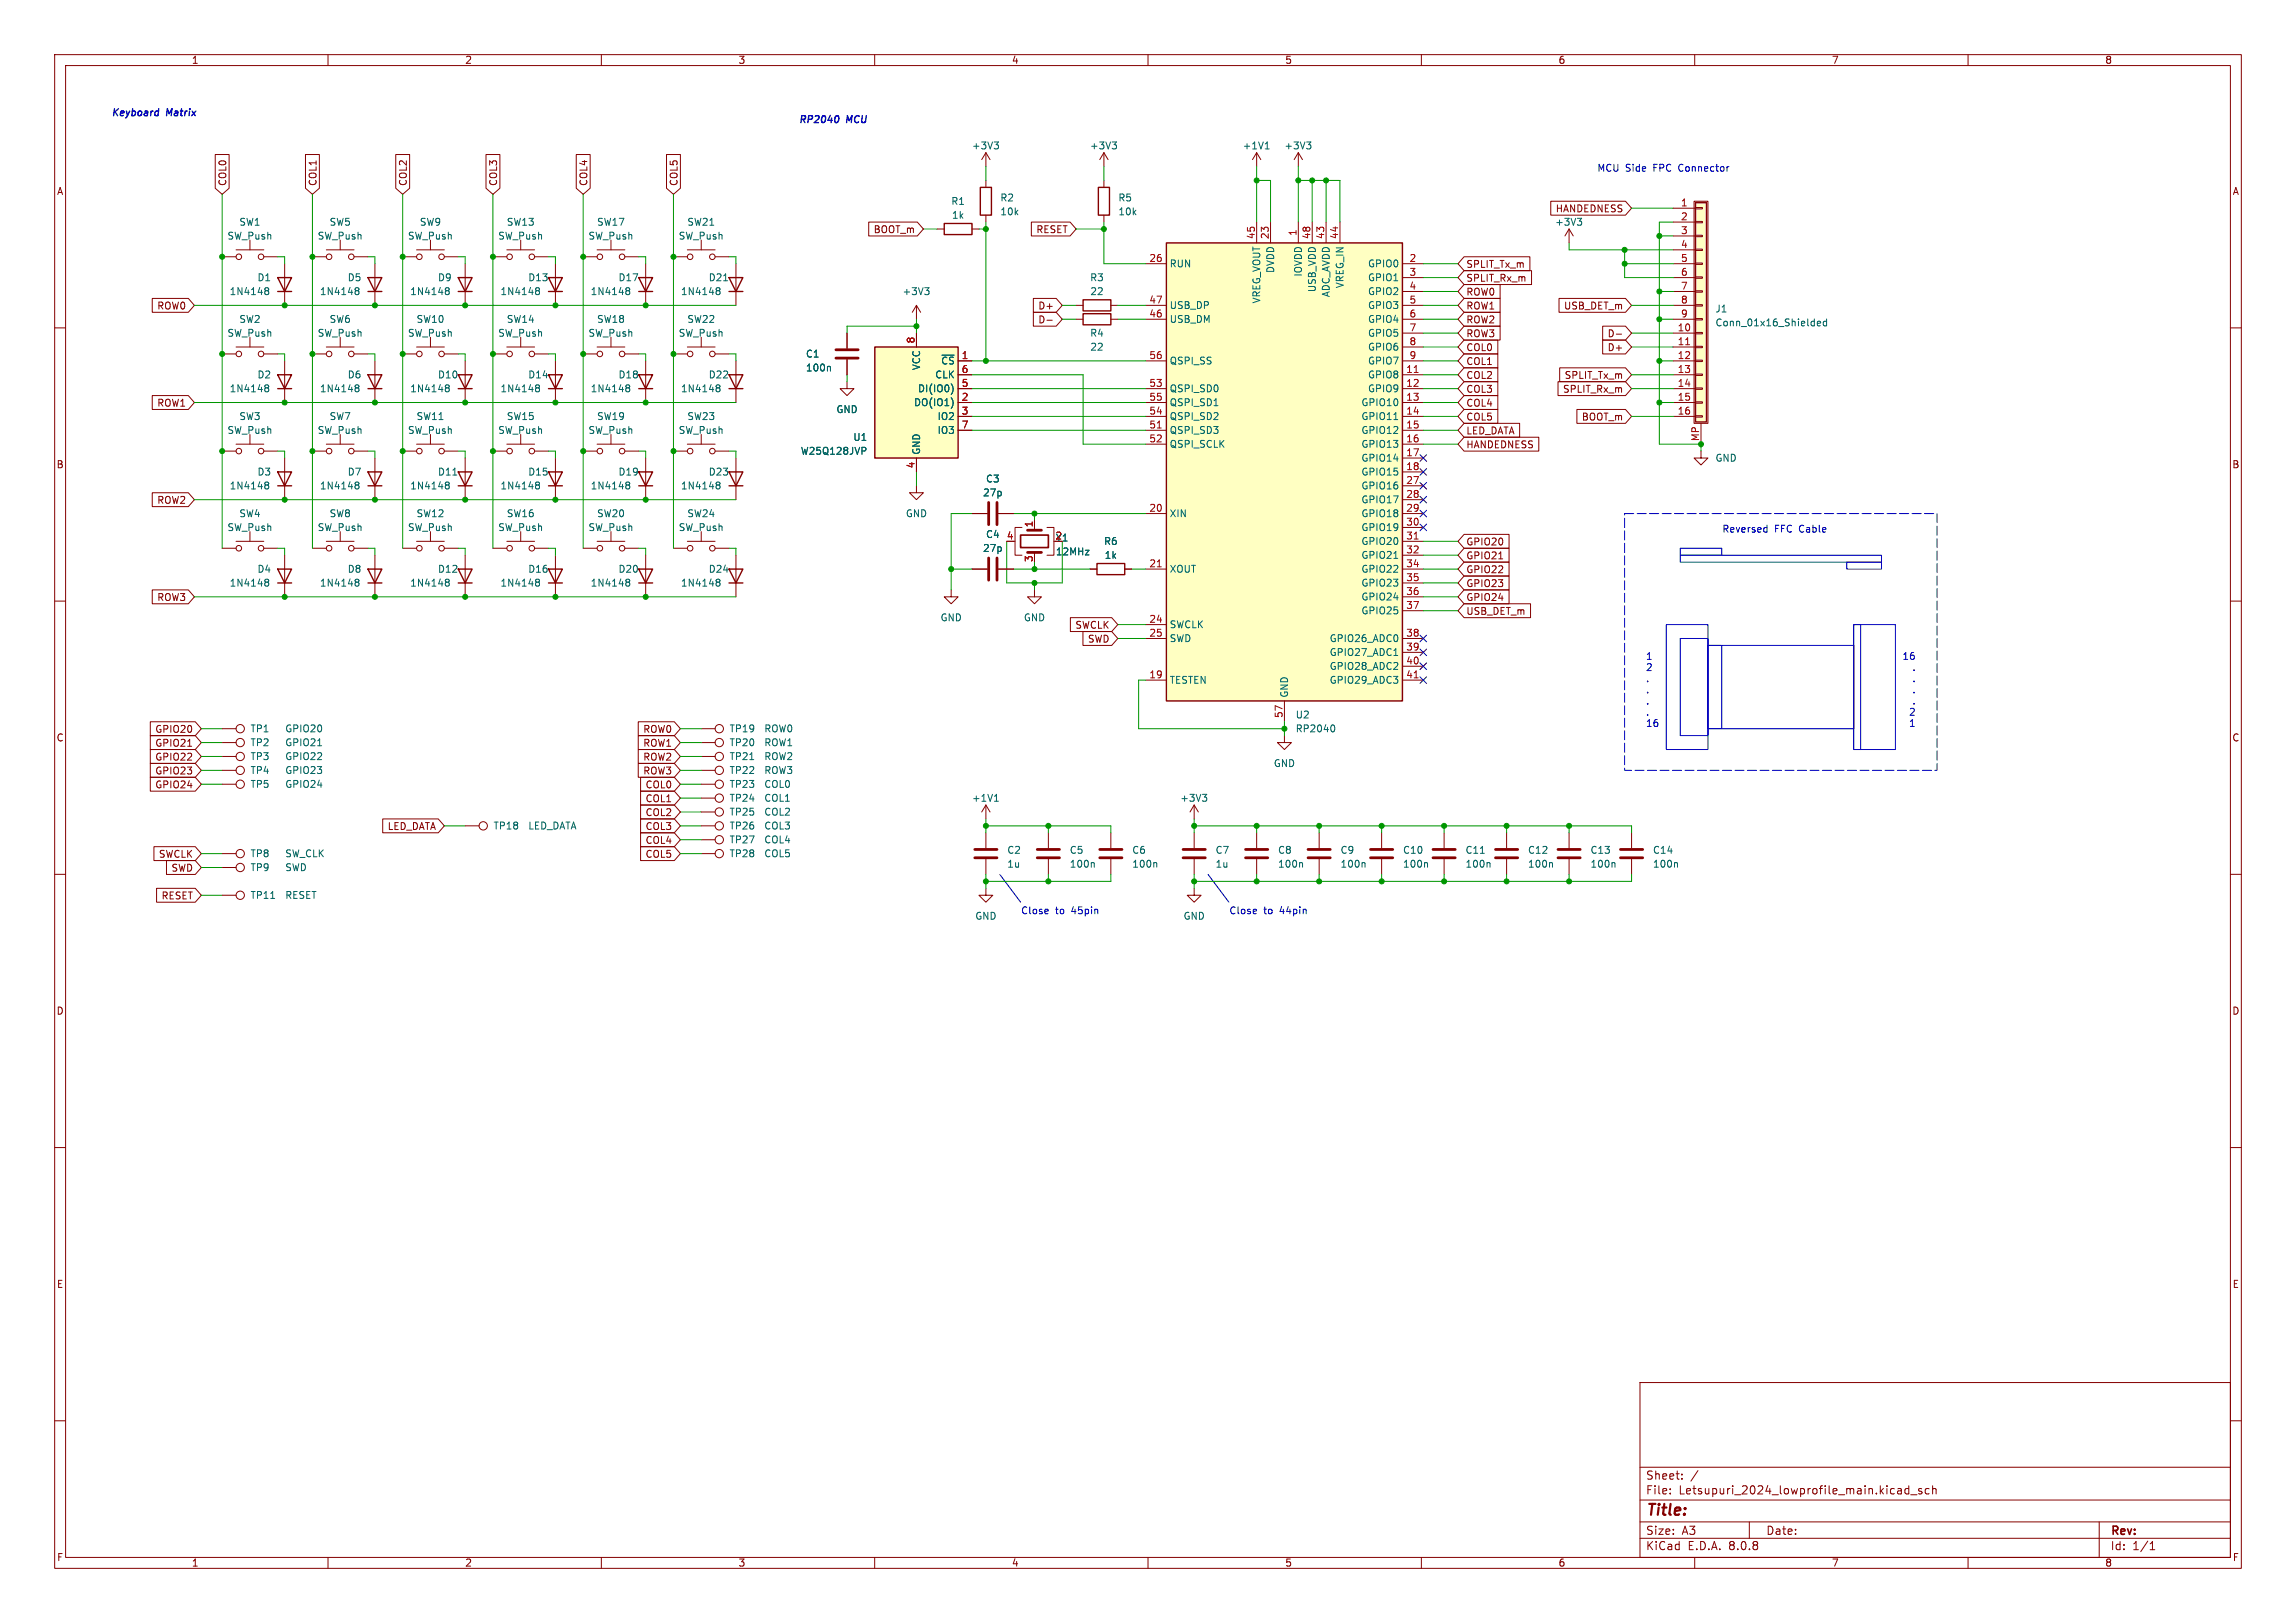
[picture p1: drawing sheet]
<svg xmlns="http://www.w3.org/2000/svg" width="420mm" height="297mm" viewBox="0 0 420 297" stroke-linecap="round" stroke-linejoin="round" font-family="sans-serif">
<defs><g id="words">
<text font-size="2.8" fill="#840000" x="301" y="277.9">Title:</text>
<g font-size="2.1" fill="#840000">
<text x="301" y="273.7">File:</text>
<text x="301" y="271">Sheet:</text>
<text x="307.1" y="273.7">Letsupuri_2024_lowprofile_main.kicad_sch</text>
<text x="301" y="281.1">Size:</text>
<text x="307.6" y="281.1">A3</text>
<text x="323" y="281.1">Date:</text>
<text x="386" y="281.3">Rev:</text>
<text x="301" y="283.9">KiCad</text>
<text x="308.7" y="283.9">E.D.A.</text>
<text x="316.3" y="283.9">8.0.8</text>
<text x="386" y="283.9">Id:</text>
<text x="390.1" y="283.9">1/1</text>
</g>
<g font-size="1.8" fill="#840000">
<text x="35" y="11.9">1</text>
<text x="85" y="11.9">2</text>
<text x="135" y="11.9">3</text>
<text x="185" y="11.9">4</text>
<text x="235" y="11.9">5</text>
<text x="285" y="11.9">6</text>
<text x="335" y="11.9">7</text>
<text x="385" y="11.9">8</text>
<text x="10.3" y="35.9">A</text>
<text x="41.6" y="34.1" transform="rotate(-90 41.6 34.1)">COL0</text>
<text x="58.1" y="34.1" transform="rotate(-90 58.1 34.1)">COL1</text>
<text x="74.6" y="34.1" transform="rotate(-90 74.6 34.1)">COL2</text>
<text x="91.1" y="34.1" transform="rotate(-90 91.1 34.1)">COL3</text>
<text x="107.6" y="34.1" transform="rotate(-90 107.6 34.1)">COL4</text>
<text x="124.1" y="34.1" transform="rotate(-90 124.1 34.1)">COL5</text>
<text x="408.3" y="35.9">A</text>
<text x="284.5" y="39.1">HANDEDNESS</text>
<text x="159.7" y="42.9">BOOT_m</text>
<text x="189.5" y="42.9">RESET</text>
<text x="268.1" y="51.8">SPLIT_Rx_m</text>
<text x="268.1" y="49.2">SPLIT_Tx_m</text>
<text x="28.7" y="56.8">ROW0</text>
<text x="189.8" y="59.4">D-</text>
<text x="189.8" y="56.8">D+</text>
<text x="268.1" y="54.3">ROW0</text>
<text x="268.1" y="56.8">ROW1</text>
<text x="268.1" y="59.4">ROW2</text>
<text x="286" y="56.8">USB_DET_m</text>
<text x="268.1" y="64.5">COL0</text>
<text x="268.1" y="61.9">ROW3</text>
<text x="294" y="64.5">D+</text>
<text x="294" y="61.9">D-</text>
<text x="268.1" y="69.5">COL2</text>
<text x="268.1" y="67">COL1</text>
<text x="286.1" y="69.5">SPLIT_Tx_m</text>
<text x="28.7" y="74.6">ROW1</text>
<text x="268.1" y="77.2">COL5</text>
<text x="268.1" y="74.6">COL4</text>
<text x="268.1" y="72.1">COL3</text>
<text x="285.8" y="72.1">SPLIT_Rx_m</text>
<text x="289.3" y="77.2">BOOT_m</text>
<text x="268.1" y="79.7">LED_DATA</text>
<text x="268.1" y="82.2">HANDEDNESS</text>
<text x="10.3" y="85.9">B</text>
<text x="408.2" y="85.9">B</text>
<text x="28.7" y="92.4">ROW2</text>
<text x="268.1" y="100">GPIO20</text>
<text x="268.1" y="107.6">GPIO23</text>
<text x="268.1" y="105.1">GPIO22</text>
<text x="268.1" y="102.6">GPIO21</text>
<text x="28.7" y="110.2">ROW3</text>
<text x="268.1" y="110.2">GPIO24</text>
<text x="268.1" y="112.7">USB_DET_m</text>
<text x="196.6" y="115.3">SWCLK</text>
<text x="198.9" y="117.8">SWD</text>
<text x="10.3" y="135.9">C</text>
<text x="28.3" y="134.3">GPIO20</text>
<text x="28.3" y="136.8">GPIO21</text>
<text x="117.6" y="136.8">ROW1</text>
<text x="117.6" y="134.3">ROW0</text>
<text x="408.2" y="135.9">C</text>
<text x="28.3" y="139.4">GPIO22</text>
<text x="28.3" y="141.9">GPIO23</text>
<text x="117.6" y="141.9">ROW3</text>
<text x="117.6" y="139.4">ROW2</text>
<text x="28.3" y="144.5">GPIO24</text>
<text x="118" y="144.5">COL0</text>
<text x="118" y="147">COL1</text>
<text x="118" y="149.5">COL2</text>
<text x="70.8" y="152.1">LED_DATA</text>
<text x="118" y="152.1">COL3</text>
<text x="118" y="154.6">COL4</text>
<text x="29" y="157.2">SWCLK</text>
<text x="31.3" y="159.7">SWD</text>
<text x="118" y="157.2">COL5</text>
<text x="29.5" y="164.8">RESET</text>
<text x="10.3" y="185.9">D</text>
<text x="408.2" y="185.9">D</text>
<text x="10.3" y="235.9">E</text>
<text x="408.3" y="235.9">E</text>
<text x="10.3" y="285.9">F</text>
<text x="35" y="286.9">1</text>
<text x="85" y="286.9">2</text>
<text x="135" y="286.9">3</text>
<text x="185" y="286.9">4</text>
<text x="235" y="286.9">5</text>
<text x="285" y="286.9">6</text>
<text x="335" y="286.9">7</text>
<text x="385" y="286.9">8</text>
<text x="408.3" y="285.9">F</text>
</g>
<g font-size="1.8" fill="#0000c2">
<text x="20.3" y="21.3">Keyboard</text>
<text x="30.5" y="21.3">Matrix</text>
<text x="146" y="22.6">RP2040</text>
<text x="154.9" y="22.6">MCU</text>
<text x="292.1" y="31.5">MCU Side</text>
<text x="302.5" y="31.5">FPC</text>
<text x="307.3" y="31.5">Connector</text>
<text x="315" y="97.5">Reversed</text>
<text x="324.6" y="97.5">FFC Cable</text>
<text x="301" y="120.8">1</text>
<text x="301" y="122.9">2</text>
<text x="301" y="124.9">.</text>
<text x="347.9" y="120.8">16</text>
<text x="349.7" y="122.9">.</text>
<text x="349.7" y="124.9">.</text>
<text x="301" y="127">.</text>
<text x="301" y="129">.</text>
<text x="301" y="131.1">.</text>
<text x="349.1" y="131.1">2</text>
<text x="349.7" y="127">.</text>
<text x="349.7" y="129">.</text>
<text x="301" y="133.1">16</text>
<text x="349.1" y="133.1">1</text>
<text x="186.7" y="167.4">Close</text>
<text x="193.1" y="167.4">to</text>
<text x="196.1" y="167.4">45pin</text>
<text x="224.8" y="167.4">Close</text>
<text x="231.2" y="167.4">to</text>
<text x="234.2" y="167.4">44pin</text>
</g>
<g font-size="1.8" fill="#006464">
<text x="177.7" y="27.5">+3V3</text>
<text x="199.3" y="27.5">+3V3</text>
<text x="227.2" y="27.5">+1V1</text>
<text x="234.8" y="27.5">+3V3</text>
<text x="43.7" y="41.5">SW1</text>
<text x="60.2" y="41.5">SW5</text>
<text x="76.7" y="41.5">SW9</text>
<text x="92.6" y="41.5">SW13</text>
<text x="109.1" y="41.5">SW17</text>
<text x="125.6" y="41.5">SW21</text>
<text x="173.9" y="37.7">R1</text>
<text x="174" y="40.2">1k</text>
<text x="182.9" y="37.1">R2</text>
<text x="182.9" y="39.6">10k</text>
<text x="204.5" y="37.1">R5</text>
<text x="204.5" y="39.6">10k</text>
<text x="284.4" y="41.5">+3V3</text>
<text x="41.5" y="44">SW_Push</text>
<text x="58" y="44">SW_Push</text>
<text x="74.5" y="44">SW_Push</text>
<text x="91" y="44">SW_Push</text>
<text x="107.5" y="44">SW_Push</text>
<text x="124.1" y="44">SW_Push</text>
<text x="47" y="51.7">D1</text>
<text x="63.5" y="51.7">D5</text>
<text x="80" y="51.7">D9</text>
<text x="96.5" y="51.7">D13</text>
<text x="113" y="51.7">D17</text>
<text x="129.5" y="51.7">D21</text>
<text x="199.3" y="51.7">R3</text>
<text x="213.9" y="49.1">RUN</text>
<text x="233.3" y="50.1" transform="rotate(-90 233.3 50.1)">DVDD</text>
<text x="238.4" y="50.7" transform="rotate(-90 238.4 50.7)">IOVDD</text>
<text x="240.9" y="53.6" transform="rotate(-90 240.9 53.6)">USB_VDD</text>
<text x="246" y="52.8" transform="rotate(-90 246 52.8)">VREG_IN</text>
<text x="250.1" y="49.1">GPIO0</text>
<text x="250.1" y="51.7">GPIO1</text>
<text x="41.9" y="54.2">1N4148</text>
<text x="43.7" y="59.3">SW2</text>
<text x="58.4" y="54.2">1N4148</text>
<text x="60.2" y="59.3">SW6</text>
<text x="74.9" y="54.2">1N4148</text>
<text x="76.1" y="59.3">SW10</text>
<text x="91.4" y="54.2">1N4148</text>
<text x="92.6" y="59.3">SW14</text>
<text x="108" y="54.2">1N4148</text>
<text x="109.1" y="59.3">SW18</text>
<text x="124.5" y="54.2">1N4148</text>
<text x="125.6" y="59.3">SW22</text>
<text x="165" y="54.2">+3V3</text>
<text x="199.3" y="54.2">22</text>
<text x="213.9" y="59.3">USB_DM</text>
<text x="213.9" y="56.7">USB_DP</text>
<text x="230.7" y="55.6" transform="rotate(-90 230.7 55.6)">VREG_VOUT</text>
<text x="243.4" y="54.5" transform="rotate(-90 243.4 54.5)">ADC_AVDD</text>
<text x="250.1" y="54.2">GPIO2</text>
<text x="250.1" y="56.7">GPIO3</text>
<text x="250.1" y="59.3">GPIO4</text>
<text x="313.7" y="57.4">J1</text>
<text x="313.7" y="59.9">Conn_01x16_Shielded</text>
<text x="41.5" y="61.8">SW_Push</text>
<text x="58" y="61.8">SW_Push</text>
<text x="74.5" y="61.8">SW_Push</text>
<text x="91" y="61.8">SW_Push</text>
<text x="107.5" y="61.8">SW_Push</text>
<text x="124.1" y="61.8">SW_Push</text>
<text x="147.3" y="65.6">C1</text>
<text x="199.3" y="61.8">R4</text>
<text x="199.3" y="64.4">22</text>
<text x="250.1" y="61.8">GPIO5</text>
<text x="250.1" y="64.4">GPIO6</text>
<text x="41.9" y="72">1N4148</text>
<text x="47" y="69.4">D2</text>
<text x="58.4" y="72">1N4148</text>
<text x="63.5" y="69.4">D6</text>
<text x="74.9" y="72">1N4148</text>
<text x="80" y="69.4">D10</text>
<text x="91.4" y="72">1N4148</text>
<text x="96.5" y="69.4">D14</text>
<text x="108" y="72">1N4148</text>
<text x="113" y="69.4">D18</text>
<text x="124.5" y="72">1N4148</text>
<text x="129.5" y="69.4">D22</text>
<text x="147.3" y="68.2">100n</text>
<text x="167.8" y="72">DI(IO0)</text>
<text x="168.5" y="67.8" transform="rotate(-90 168.5 67.8)">VCC</text>
<text x="171" y="69.4">CLK</text>
<text x="172.1" y="66.9">~{CS}</text>
<text x="213.9" y="72">QSPI_SD0</text>
<text x="213.9" y="66.9">QSPI_SS</text>
<text x="250.1" y="69.4">GPIO8</text>
<text x="250.1" y="72">GPIO9</text>
<text x="250.1" y="66.9">GPIO7</text>
<text x="43.7" y="77.1">SW3</text>
<text x="60.2" y="77.1">SW7</text>
<text x="76.1" y="77.1">SW11</text>
<text x="92.6" y="77.1">SW15</text>
<text x="109.1" y="77.1">SW19</text>
<text x="125.6" y="77.1">SW23</text>
<text x="152.9" y="75.8">GND</text>
<text x="167.1" y="74.5">DO(IO1)</text>
<text x="171.4" y="77.1">IO2</text>
<text x="213.9" y="77.1">QSPI_SD2</text>
<text x="213.9" y="74.5">QSPI_SD1</text>
<text x="248.9" y="74.5">GPIO10</text>
<text x="248.9" y="77.1">GPIO11</text>
<text x="41.5" y="79.6">SW_Push</text>
<text x="58" y="79.6">SW_Push</text>
<text x="74.5" y="79.6">SW_Push</text>
<text x="91" y="79.6">SW_Push</text>
<text x="107.5" y="79.6">SW_Push</text>
<text x="124.1" y="79.6">SW_Push</text>
<text x="146.4" y="83.4">W25Q128JVP</text>
<text x="156" y="80.9">U1</text>
<text x="168.5" y="83.3" transform="rotate(-90 168.5 83.3)">GND</text>
<text x="171.4" y="79.6">IO3</text>
<text x="213.9" y="79.6">QSPI_SD3</text>
<text x="213.9" y="82.1">QSPI_SCLK</text>
<text x="248.9" y="79.6">GPIO12</text>
<text x="248.9" y="82.1">GPIO13</text>
<text x="41.9" y="89.8">1N4148</text>
<text x="47" y="87.2">D3</text>
<text x="58.4" y="89.8">1N4148</text>
<text x="63.5" y="87.2">D7</text>
<text x="74.9" y="89.8">1N4148</text>
<text x="80" y="87.2">D11</text>
<text x="91.4" y="89.8">1N4148</text>
<text x="96.5" y="87.2">D15</text>
<text x="108" y="89.8">1N4148</text>
<text x="113" y="87.2">D19</text>
<text x="124.5" y="89.8">1N4148</text>
<text x="129.5" y="87.2">D23</text>
<text x="180.3" y="88.5">C3</text>
<text x="248.9" y="84.7">GPIO14</text>
<text x="248.9" y="87.2">GPIO15</text>
<text x="248.9" y="89.8">GPIO16</text>
<text x="313.7" y="84.7">GND</text>
<text x="43.7" y="94.8">SW4</text>
<text x="60.2" y="94.8">SW8</text>
<text x="76.1" y="94.8">SW12</text>
<text x="92.6" y="94.8">SW16</text>
<text x="109.1" y="94.8">SW20</text>
<text x="125.6" y="94.8">SW24</text>
<text x="165.6" y="94.8">GND</text>
<text x="179.7" y="91">27p</text>
<text x="213.9" y="94.8">XIN</text>
<text x="248.9" y="92.3">GPIO17</text>
<text x="248.9" y="94.8">GPIO18</text>
<text x="41.5" y="97.4">SW_Push</text>
<text x="58" y="97.4">SW_Push</text>
<text x="74.5" y="97.4">SW_Push</text>
<text x="91" y="97.4">SW_Push</text>
<text x="107.5" y="97.4">SW_Push</text>
<text x="124.1" y="97.4">SW_Push</text>
<text x="179.7" y="101.2">27p</text>
<text x="180.3" y="98.7">C4</text>
<text x="193" y="99.3">Y1</text>
<text x="193" y="101.8">12MHz</text>
<text x="201.9" y="99.9">R6</text>
<text x="248.9" y="97.4">GPIO19</text>
<text x="248.9" y="99.9">GPIO20</text>
<text x="41.9" y="107.5">1N4148</text>
<text x="47" y="105">D4</text>
<text x="58.4" y="107.5">1N4148</text>
<text x="63.5" y="105">D8</text>
<text x="74.9" y="107.5">1N4148</text>
<text x="80" y="105">D12</text>
<text x="91.4" y="107.5">1N4148</text>
<text x="96.5" y="105">D16</text>
<text x="108" y="107.5">1N4148</text>
<text x="113" y="105">D20</text>
<text x="124.5" y="107.5">1N4148</text>
<text x="129.5" y="105">D24</text>
<text x="202" y="102.5">1k</text>
<text x="213.9" y="105">XOUT</text>
<text x="248.9" y="102.5">GPIO21</text>
<text x="248.9" y="105">GPIO22</text>
<text x="248.9" y="107.5">GPIO23</text>
<text x="172" y="113.9">GND</text>
<text x="187.2" y="113.9">GND</text>
<text x="248.9" y="110.1">GPIO24</text>
<text x="248.9" y="112.6">GPIO25</text>
<text x="213.9" y="115.2">SWCLK</text>
<text x="213.9" y="117.7">SWD</text>
<text x="243.1" y="117.7">GPIO26_ADC0</text>
<text x="213.9" y="125.3">TESTEN</text>
<text x="243.1" y="120.2">GPIO27_ADC1</text>
<text x="243.1" y="122.8">GPIO28_ADC2</text>
<text x="243.1" y="125.3">GPIO29_ADC3</text>
<text x="235.8" y="127.8" transform="rotate(-90 235.8 127.8)">GND</text>
<text x="236.9" y="131.7">U2</text>
<text x="45.7" y="134.2">TP1</text>
<text x="45.7" y="136.8">TP2</text>
<text x="52.1" y="134.2">GPIO20</text>
<text x="52.1" y="136.8">GPIO21</text>
<text x="133.4" y="134.2">TP19</text>
<text x="133.4" y="136.8">TP20</text>
<text x="139.7" y="134.2">ROW0</text>
<text x="139.7" y="136.8">ROW1</text>
<text x="236.9" y="134.2">RP2040</text>
<text x="45.7" y="141.8">TP4</text>
<text x="45.7" y="139.3">TP3</text>
<text x="52.1" y="141.8">GPIO23</text>
<text x="52.1" y="139.3">GPIO22</text>
<text x="133.4" y="141.8">TP22</text>
<text x="133.4" y="139.3">TP21</text>
<text x="139.7" y="141.8">ROW3</text>
<text x="139.7" y="139.3">ROW2</text>
<text x="232.9" y="140.6">GND</text>
<text x="45.7" y="144.4">TP5</text>
<text x="52.1" y="144.4">GPIO24</text>
<text x="133.4" y="144.4">TP23</text>
<text x="133.4" y="146.9">TP24</text>
<text x="133.4" y="149.5">TP25</text>
<text x="139.7" y="144.4">COL0</text>
<text x="139.7" y="146.9">COL1</text>
<text x="139.7" y="149.5">COL2</text>
<text x="177.7" y="146.9">+1V1</text>
<text x="215.8" y="146.9">+3V3</text>
<text x="90.2" y="152">TP18</text>
<text x="96.5" y="152">LED_DATA</text>
<text x="133.4" y="154.5">TP27</text>
<text x="133.4" y="152">TP26</text>
<text x="139.7" y="154.5">COL4</text>
<text x="139.7" y="152">COL3</text>
<text x="45.7" y="157.1">TP8</text>
<text x="45.7" y="159.6">TP9</text>
<text x="52.1" y="159.6">SWD</text>
<text x="52.1" y="157.1">SW_CLK</text>
<text x="133.4" y="157.1">TP28</text>
<text x="139.7" y="157.1">COL5</text>
<text x="184.2" y="156.4">C2</text>
<text x="184.2" y="159">1u</text>
<text x="195.6" y="156.4">C5</text>
<text x="195.6" y="159">100n</text>
<text x="207" y="156.4">C6</text>
<text x="207" y="159">100n</text>
<text x="222.3" y="156.4">C7</text>
<text x="222.3" y="159">1u</text>
<text x="233.7" y="156.4">C8</text>
<text x="233.7" y="159">100n</text>
<text x="245.1" y="156.4">C9</text>
<text x="245.1" y="159">100n</text>
<text x="256.5" y="159">100n</text>
<text x="256.5" y="156.4">C10</text>
<text x="268" y="159">100n</text>
<text x="268" y="156.4">C11</text>
<text x="279.4" y="159">100n</text>
<text x="279.4" y="156.4">C12</text>
<text x="290.8" y="159">100n</text>
<text x="290.8" y="156.4">C13</text>
<text x="302.3" y="159">100n</text>
<text x="302.3" y="156.4">C14</text>
<text x="45.7" y="164.7">TP11</text>
<text x="52.1" y="164.7">RESET</text>
<text x="178.3" y="168.5">GND</text>
<text x="216.4" y="168.5">GND</text>
</g>
<g font-size="1.8" fill="#a90000">
<text x="307.4" y="37.8">1</text>
<text x="307.4" y="40.4">2</text>
<text x="229.6" y="43.9" transform="rotate(-90 229.6 43.9)">45</text>
<text x="232.2" y="43.9" transform="rotate(-90 232.2 43.9)">23</text>
<text x="237.2" y="43.3" transform="rotate(-90 237.2 43.3)">1</text>
<text x="239.8" y="43.9" transform="rotate(-90 239.8 43.9)">48</text>
<text x="242.3" y="43.9" transform="rotate(-90 242.3 43.9)">43</text>
<text x="244.9" y="43.9" transform="rotate(-90 244.9 43.9)">44</text>
<text x="307.4" y="42.9">3</text>
<text x="307.4" y="45.5">4</text>
<text x="210.1" y="48">26</text>
<text x="257.7" y="48">2</text>
<text x="257.7" y="50.5">3</text>
<text x="257.7" y="53.1">4</text>
<text x="307.4" y="48">5</text>
<text x="307.4" y="50.5">6</text>
<text x="307.4" y="53.1">7</text>
<text x="210.1" y="58.2">46</text>
<text x="210.1" y="55.6">47</text>
<text x="257.7" y="55.6">5</text>
<text x="257.7" y="58.2">6</text>
<text x="307.4" y="55.6">8</text>
<text x="307.4" y="58.2">9</text>
<text x="167.4" y="62.9" transform="rotate(-90 167.4 62.9)">8</text>
<text x="175.8" y="65.8">1</text>
<text x="210.1" y="65.8">56</text>
<text x="257.7" y="60.7">7</text>
<text x="257.7" y="63.2">8</text>
<text x="257.7" y="65.8">9</text>
<text x="306.8" y="60.7">10</text>
<text x="306.8" y="63.2">11</text>
<text x="306.8" y="65.8">12</text>
<text x="175.8" y="70.9">5</text>
<text x="175.8" y="68.3">6</text>
<text x="210.1" y="70.9">53</text>
<text x="257.1" y="68.3">11</text>
<text x="257.1" y="70.9">12</text>
<text x="306.8" y="68.3">13</text>
<text x="306.8" y="70.9">14</text>
<text x="175.8" y="73.4">2</text>
<text x="175.8" y="75.9">3</text>
<text x="210.1" y="75.9">54</text>
<text x="210.1" y="73.4">55</text>
<text x="257.1" y="73.4">13</text>
<text x="257.1" y="75.9">14</text>
<text x="306.8" y="73.4">15</text>
<text x="306.8" y="75.9">16</text>
<text x="175.8" y="78.5">7</text>
<text x="210.1" y="78.5">51</text>
<text x="210.1" y="81">52</text>
<text x="257.1" y="78.5">15</text>
<text x="257.1" y="81">16</text>
<text x="257.1" y="83.6">17</text>
<text x="310.9" y="80.8" transform="rotate(-90 310.9 80.8)">MP</text>
<text x="167.4" y="85.8" transform="rotate(-90 167.4 85.8)">4</text>
<text x="257.1" y="86.1">18</text>
<text x="257.1" y="88.6">27</text>
<text x="210.1" y="93.7">20</text>
<text x="257.1" y="91.2">28</text>
<text x="257.1" y="93.7">29</text>
<text x="184.1" y="98.8">4</text>
<text x="189" y="96.6" transform="rotate(-90 189 96.6)">1</text>
<text x="193" y="98.8">2</text>
<text x="257.1" y="96.3">30</text>
<text x="257.1" y="98.8">31</text>
<text x="257.1" y="101.3">32</text>
<text x="189" y="102.9" transform="rotate(-90 189 102.9)">3</text>
<text x="210.1" y="103.9">21</text>
<text x="257.1" y="103.9">34</text>
<text x="257.1" y="106.4">35</text>
<text x="257.1" y="109">36</text>
<text x="257.1" y="111.5">37</text>
<text x="210.1" y="114">24</text>
<text x="210.1" y="116.6">25</text>
<text x="257.1" y="116.6">38</text>
<text x="257.1" y="119.1">39</text>
<text x="210.1" y="124.2">19</text>
<text x="257.1" y="121.7">40</text>
<text x="257.1" y="124.2">41</text>
<text x="234.7" y="131.5" transform="rotate(-90 234.7 131.5)">57</text>
</g>
</g></defs>
<g fill="none" stroke="#840000" stroke-width=".18">
<path d="M10 10h400v277h-400zM12 12h396v273h-396zM60 10v2M110 10v2M160 10v2M210 10v2M260 10v2M310 10v2M360 10v2M229.9 27.9l-.8 1.3M229.9 27.9v2.6M229.9 27.9l.7 1.3"/>
<path d="M237.5 27.9l-.8 1.3M237.5 27.9v2.6M237.5 27.9l.8 1.3M40.6 47h2.6M43.2 45.7h5.1M45.7 43.9v1.8M48.3 47h2.5M52.1 48.3v7.6M57.1 47h2.6M59.7 45.7h5.1M62.2 43.9v1.8M64.8 47h2.5"/>
<path d="M68.6 48.3v7.6M73.7 47h2.5M76.2 45.7h5.1M78.7 43.9v1.8M81.3 47h2.5M85.1 48.3v7.6M90.2 47h2.5M92.7 45.7h5.1M95.2 43.9v1.8M97.8 47h2.5M101.6 48.3v7.6M106.7 47h2.5"/>
<path d="M109.2 45.7h5.1M111.8 43.9v1.8M114.3 47h2.5M118.1 48.3v7.6M123.2 47h2.5M125.7 45.7h5.1M128.3 43.9v1.8M130.8 47h2.5M134.6 48.3v7.6M10 60h2M40.6 64.8h2.6M43.2 63.5h5.1"/>
<path d="M45.7 61.7v1.8M45.7 79.5v1.8M48.3 64.8h2.5M52.1 66v7.7M57.1 64.8h2.6M59.7 63.5h5.1M62.2 61.7v1.8M62.2 79.5v1.8M64.8 64.8h2.5M68.6 66v7.7M73.7 64.8h2.5M76.2 63.5h5.1"/>
<path d="M78.7 61.7v1.8M78.7 79.5v1.8M81.3 64.8h2.5M85.1 66v7.7M90.2 64.8h2.5M92.7 63.5h5.1M95.2 61.7v1.8M95.2 79.5v1.8M97.8 64.8h2.5M101.6 66v7.7M106.7 64.8h2.5M109.2 63.5h5.1"/>
<path d="M111.8 61.7v1.8M111.8 79.5v1.8M114.3 64.8h2.5M118.1 66v7.7M123.2 64.8h2.5M125.7 63.5h5.1M128.3 61.7v1.8M128.3 79.5v1.8M130.8 64.8h2.5M134.6 66v7.7M408 60h2M40.6 82.6h2.6"/>
<path d="M43.2 99.1h5.1M43.2 81.3h5.1M45.7 97.3v1.8M48.3 82.6h2.5M52.1 83.8v7.6M57.1 82.6h2.6M59.7 99.1h5.1M59.7 81.3h5.1M62.2 97.3v1.8M64.8 82.6h2.5M68.6 83.8v7.6M73.7 82.6h2.5"/>
<path d="M76.2 99.1h5.1M76.2 81.3h5.1M78.7 97.3v1.8M81.3 82.6h2.5M85.1 83.8v7.6M90.2 82.6h2.5M92.7 99.1h5.1M92.7 81.3h5.1M95.2 97.3v1.8M97.8 82.6h2.5M101.6 83.8v7.6M106.7 82.6h2.5"/>
<path d="M109.2 99.1h5.1M109.2 81.3h5.1M111.8 97.3v1.8M114.3 82.6h2.5M118.1 83.8v7.6M123.2 82.6h2.5M125.7 99.1h5.1M125.7 81.3h5.1M128.3 97.3v1.8M130.8 82.6h2.5M134.6 83.8v7.6M167.6 88.9v1.3h1.3l-1.3 1.2-1.2-1.2h1.2"/>
<path d="M177.8 94h2.8M182.6 94h2.8M185.4 99.1h.3M186.9 96.5h-1.2v5.1h1.2M189.2 95.3v1.2M191.5 96.5h1.3v5.1h-1.3M10 110h2M40.6 100.3h2.6M48.3 100.3h2.5M52.1 101.6v7.6M57.1 100.3h2.6M64.8 100.3h2.5"/>
<path d="M68.6 101.6v7.6M73.7 100.3h2.5M81.3 100.3h2.5M85.1 101.6v7.6M90.2 100.3h2.5M97.8 100.3h2.5M101.6 101.6v7.6M106.7 100.3h2.5M114.3 100.3h2.5M118.1 101.6v7.6M123.2 100.3h2.5M130.8 100.3h2.5"/>
<path d="M134.6 101.6v7.6M174 108v1.2h1.3l-1.3 1.3-1.3-1.3h1.3M177.8 104.1h2.8M182.6 104.1h2.8M189.2 108v1.2h1.3l-1.3 1.3-1.2-1.3h1.2M189.2 101.1v.5M199.4 104.1h1.3M205.7 104.1h1.3M408 110h2M40.6 133.4h2.6M40.6 135.9h2.6M40.6 138.4h2.6"/>
<path d="M128.3 133.4h2.5M128.3 135.9h2.5M128.3 138.4h2.5M10 160h2M40.6 141h2.6M40.6 143.5h2.6M40.6 156.2h2.6M40.6 158.8h2.6M85.1 151.1h2.5M128.3 141h2.5M128.3 143.5h2.5M128.3 151.1h2.5"/>
<path d="M128.3 146.1h2.5M128.3 153.7h2.5M128.3 156.2h2.5M128.3 148.6h2.5M408 160h2M40.6 163.8h2.6M10 210h2M408 210h2M300 253h108v32h-108zM10 260h2M300 278.5h108M300 274.5h108"/>
<path d="M300 268.5h108M305.5 273.2v.2M305.5 272.5v.1M307.7 270.5v.2M307.7 269.8v.1M310.6 269.1l-1.3 1.9M320 278.5v3M347.6 272.4l.2 .2v.8M347.8 273.3l-.5 .1M347.8 272.7l-.5 .1M349.2 272.5l-.5-.1-.3 .3v.4l.2 .2h.6M349.2 271.9v1.5"/>
<path d="M349.5 273.5h1.2M351.5 272.5l-.3-.1-.3 .2 .1 .2 .5 .2v.3h-.6M352.9 272.5l-.5-.1-.2 .3v.4l.1 .2h.6M353.5 272.5l.2-.1 .4 .1 .1 .9M353.5 271.9v1.5M384 278.5v6.5M408 260h2M60 285v2M110 285v2M160 285v2M210 285v2M260 285v2"/>
<path d="M300 281.5h108M310 285v2M360 285v2M393.3 283.6h.9M393.3 282.5l.4-.4v1.5"/>
<circle cx="43.7" cy="47" r=".51"/>
<circle cx="47.8" cy="47" r=".51"/>
<circle cx="60.2" cy="47" r=".51"/>
<circle cx="64.3" cy="47" r=".51"/>
<circle cx="76.7" cy="47" r=".51"/>
<circle cx="80.8" cy="47" r=".51"/>
<circle cx="93.2" cy="47" r=".51"/>
<circle cx="97.3" cy="47" r=".51"/>
<circle cx="109.7" cy="47" r=".51"/>
<circle cx="113.8" cy="47" r=".51"/>
<circle cx="126.2" cy="47" r=".51"/>
<circle cx="130.3" cy="47" r=".51"/>
<circle cx="43.7" cy="64.8" r=".51"/>
<circle cx="47.8" cy="64.8" r=".51"/>
<circle cx="60.2" cy="64.8" r=".51"/>
<circle cx="64.3" cy="64.8" r=".51"/>
<circle cx="76.7" cy="64.8" r=".51"/>
<circle cx="80.8" cy="64.8" r=".51"/>
<circle cx="93.2" cy="64.8" r=".51"/>
<circle cx="97.3" cy="64.8" r=".51"/>
<circle cx="109.7" cy="64.8" r=".51"/>
<circle cx="113.8" cy="64.8" r=".51"/>
<circle cx="126.2" cy="64.8" r=".51"/>
<circle cx="130.3" cy="64.8" r=".51"/>
<circle cx="43.7" cy="82.6" r=".51"/>
<circle cx="47.8" cy="82.6" r=".51"/>
<circle cx="60.2" cy="82.6" r=".51"/>
<circle cx="64.3" cy="82.6" r=".51"/>
<circle cx="76.7" cy="82.6" r=".51"/>
<circle cx="80.8" cy="82.6" r=".51"/>
<circle cx="93.2" cy="82.6" r=".51"/>
<circle cx="97.3" cy="82.6" r=".51"/>
<circle cx="109.7" cy="82.6" r=".51"/>
<circle cx="113.8" cy="82.6" r=".51"/>
<circle cx="126.2" cy="82.6" r=".51"/>
<circle cx="130.3" cy="82.6" r=".51"/>
<circle cx="43.7" cy="100.3" r=".51"/>
<circle cx="47.8" cy="100.3" r=".51"/>
<circle cx="60.2" cy="100.3" r=".51"/>
<circle cx="64.3" cy="100.3" r=".51"/>
<circle cx="76.7" cy="100.3" r=".51"/>
<circle cx="80.8" cy="100.3" r=".51"/>
<circle cx="93.2" cy="100.3" r=".51"/>
<circle cx="97.3" cy="100.3" r=".51"/>
<circle cx="109.7" cy="100.3" r=".51"/>
<circle cx="113.8" cy="100.3" r=".51"/>
<circle cx="126.2" cy="100.3" r=".51"/>
<circle cx="130.3" cy="100.3" r=".51"/>
<circle cx="43.9" cy="133.3" r=".76"/>
<circle cx="43.9" cy="138.4" r=".76"/>
<circle cx="43.9" cy="135.9" r=".76"/>
<circle cx="131.6" cy="133.3" r=".76"/>
<circle cx="131.6" cy="135.9" r=".76"/>
<circle cx="131.6" cy="138.4" r=".76"/>
<circle cx="43.9" cy="158.7" r=".76"/>
<circle cx="43.9" cy="156.2" r=".76"/>
<circle cx="43.9" cy="143.5" r=".76"/>
<circle cx="43.9" cy="141" r=".76"/>
<circle cx="88.4" cy="151.1" r=".76"/>
<circle cx="131.6" cy="141" r=".76"/>
<circle cx="131.6" cy="153.7" r=".76"/>
<circle cx="131.6" cy="143.5" r=".76"/>
<circle cx="131.6" cy="148.6" r=".76"/>
<circle cx="131.6" cy="146" r=".76"/>
<circle cx="131.6" cy="151.1" r=".76"/>
<circle cx="131.6" cy="156.2" r=".76"/>
<circle cx="43.9" cy="163.8" r=".76"/>
</g>
<path d="M186.7 97.9h5.1v2.3h-5.1z" fill="none" stroke="#840000" stroke-width=".3"/>
<path d="M180.8 91.9v4.1M182.4 91.9v4.1M188 97h2.5M180.8 102.1v4.1M182.4 102.1v4.1M188 101.1h2.5" fill="none" stroke="#840000" stroke-width=".51"/>
<g fill="none" stroke="#006464" stroke-width=".18">
<path d="M231.4 27.2h.8M231.6 26.3l.2-.3v1.2M239 26h.8l-.4 .5M239.5 26.5l.3 .2v.3l-.3 .2M48.6 52.7l.3-.1 .2 .2 .1 .2-.3 .2M48.6 53.1l.1 .1M48.7 53.2h.2M48.7 53.2l-.1 .1M48.9 53.2l.3 .2-.1 .4-.2 .1h-.3M65.1 53.1l.1 .1M65.1 52.7l.3-.1 .2 .2 .1 .2-.3 .2M65.2 53.2h.2"/>
<path d="M65.2 53.2l-.1 .1M65.4 53.2l.3 .2-.1 .4-.2 .1h-.3M81.6 52.7l.3-.1 .2 .2 .1 .2-.3 .2M81.6 53.1l.1 .1M81.7 53.2h.2M81.7 53.2l-.1 .1M81.9 53.2l.3 .2-.1 .4-.2 .1h-.3M98.1 52.7l.3-.1 .2 .2 .1 .2-.3 .2M98.1 53.1l.1 .1M98.2 53.2h.2M98.2 53.2l-.1 .1M98.4 53.2l.3 .2-.1 .4-.2 .1h-.3"/>
<path d="M114.6 52.7l.4-.1 .1 .2 .1 .2-.2 .2M114.6 53.1l.1 .1M114.7 53.2h.3M114.7 53.2l-.1 .1M115 53.2l.2 .2-.1 .4-.1 .1h-.4M131.1 52.7l.4-.1 .1 .2 .1 .2-.2 .2M131.1 53.1l.1 .1M131.2 53.2h.3M131.2 53.2l-.1 .1M131.5 53.2l.2 .2-.1 .4-.1 .1h-.4M132.4 51.4h.7M48.6 70.5l.3-.1 .2 .2 .1 .1-.3 .3"/>
<path d="M48.6 70.9l.1 .1M48.7 71h.2M48.7 71h-.1M48.9 71l.3 .2-.1 .4-.2 .1-.3-.1M65.1 70.5l.3-.1 .2 .2 .1 .1-.3 .3M65.1 70.9l.1 .1M65.2 71h.2M65.2 71h-.1M65.4 71l.3 .2-.1 .4-.2 .1-.3-.1M81.6 70.9l.1 .1M81.6 70.5l.3-.1 .2 .2 .1 .1-.3 .3M81.7 71h.2"/>
<path d="M81.7 71h-.1M81.9 71l.3 .2-.1 .4-.2 .1-.3-.1M98.1 70.5l.3-.1 .2 .2 .1 .1-.3 .3M98.1 70.9l.1 .1M98.2 71h.2M98.2 71h-.1M98.4 71l.3 .2-.1 .4-.2 .1-.3-.1M114.6 70.5l.4-.1 .1 .2 .1 .1-.2 .3M114.6 70.9l.1 .1M114.7 71h.3M114.7 71h-.1M115 71l.2 .2-.1 .4-.1 .1-.4-.1"/>
<path d="M131.1 70.5l.4-.1 .1 .2 .1 .1-.2 .3M131.1 70.9l.1 .1M131.2 71h.3M131.2 71h-.1M131.5 71l.2 .2-.1 .4-.1 .1-.4-.1M48.6 88.3l.3-.1 .2 .1 .1 .2-.3 .3M48.6 88.7l.1 .1M48.7 88.8h.2M48.7 88.8h-.1M48.9 88.8l.3 .2-.1 .4-.2 .1-.3-.1M65.1 88.3l.3-.1 .2 .1 .1 .2-.3 .3M65.1 88.7l.1 .1"/>
<path d="M65.2 88.8h.2M65.2 88.8h-.1M65.4 88.8l.3 .2-.1 .4-.2 .1-.3-.1M81.6 88.3l.3-.1 .2 .1 .1 .2-.3 .3M81.6 88.7l.1 .1M81.7 88.8h.2M81.7 88.8h-.1M81.9 88.8l.3 .2-.1 .4-.2 .1-.3-.1M82.8 86.9h.8M98.1 88.3l.3-.1 .2 .1 .1 .2-.3 .3M98.1 88.7l.1 .1M98.2 88.8h.2"/>
<path d="M98.2 88.8h-.1M98.4 88.8l.3 .2-.1 .4-.2 .1-.3-.1M114.6 88.3l.4-.1 .1 .1 .1 .2-.2 .3M114.6 88.7l.1 .1M114.7 88.8h.3M114.7 88.8h-.1M115 88.8l.2 .2-.1 .4-.1 .1-.4-.1M131.1 88.3l.4-.1 .1 .1 .1 .2-.2 .3M131.1 88.7l.1 .1M131.2 88.8h.3M131.2 88.8h-.1M131.5 88.8l.2 .2-.1 .4-.1 .1-.4-.1"/>
<path d="M48.6 106h.3l.2 .1 .1 .2-.3 .2M48.6 106.5h.1M48.7 106.5h.2M48.7 106.5l-.1 .1M48.9 106.5l.3 .3-.1 .3-.2 .2-.3-.1M65.1 106h.3l.2 .1 .1 .2-.3 .2M65.1 106.5h.1M65.2 106.5h.2M65.2 106.5l-.1 .1M65.4 106.5l.3 .3-.1 .3-.2 .2-.3-.1M81.6 106h.3l.2 .1 .1 .2-.3 .2M81.6 106.5h.1"/>
<path d="M81.7 106.5h.2M81.7 106.5l-.1 .1M81.9 106.5l.3 .3-.1 .3-.2 .2-.3-.1M98.1 106.5h.1M98.1 106h.3l.2 .1 .1 .2-.3 .2M98.2 106.5h.2M98.2 106.5l-.1 .1M98.4 106.5l.3 .3-.1 .3-.2 .2-.3-.1M114.6 106h.4l.1 .1 .1 .2-.2 .2M114.6 106.5h.1M114.7 106.5h.3M114.7 106.5l-.1 .1"/>
<path d="M115 106.5l.2 .3-.1 .3-.1 .2-.4-.1M131.1 106h.4l.1 .1 .1 .2-.2 .2M131.1 106.5h.1M131.2 106.5h.3M131.2 106.5l-.1 .1M131.5 106.5l.2 .3-.1 .3-.1 .2-.4-.1M58.1 136.5h.7M137.2 139h.7M49.5 164.4h.7"/>
</g>
<g fill="none" stroke="#840000" stroke-width=".25">
<path d="M50.8 50.8h2.5l-1.2 2.5zM50.8 53.3h2.5M67.3 50.8h2.5l-1.2 2.5zM67.3 53.3h2.5M83.8 50.8h2.6l-1.3 2.5zM83.8 53.3h2.6M100.3 50.8h2.6l-1.3 2.5zM100.3 53.3h2.6M116.8 50.8h2.6l-1.3 2.5zM116.8 53.3h2.6M133.3 50.8h2.6l-1.3 2.5zM133.3 53.3h2.6"/>
<path d="M50.8 68.6h2.5l-1.2 2.5zM50.8 71.1h2.5M67.3 68.6h2.5l-1.2 2.5zM67.3 71.1h2.5M83.8 68.6h2.6l-1.3 2.5zM83.8 71.1h2.6M100.3 68.6h2.6l-1.3 2.5zM100.3 71.1h2.6M116.8 68.6h2.6l-1.3 2.5zM116.8 71.1h2.6M133.3 68.6h2.6l-1.3 2.5zM133.3 71.1h2.6"/>
<path d="M50.8 86.4h2.5l-1.2 2.5zM50.8 88.9h2.5M67.3 86.4h2.5l-1.2 2.5zM67.3 88.9h2.5M83.8 86.4h2.6l-1.3 2.5zM83.8 88.9h2.6M100.3 86.4h2.6l-1.3 2.5zM100.3 88.9h2.6M116.8 86.4h2.6l-1.3 2.5zM116.8 88.9h2.6M133.3 86.4h2.6l-1.3 2.5zM133.3 88.9h2.6"/>
<path d="M50.8 104.1h2.5l-1.2 2.6zM50.8 106.7h2.5M67.3 104.1h2.5l-1.2 2.6zM67.3 106.7h2.5M83.8 104.1h2.6l-1.3 2.6zM83.8 106.7h2.6M100.3 104.1h2.6l-1.3 2.6zM100.3 106.7h2.6M116.8 104.1h2.6l-1.3 2.6zM116.8 106.7h2.6M133.3 104.1h2.6l-1.3 2.6zM133.3 106.7h2.6"/>
<path d="M200.7 103.1h5v2.1h-5z"/>
</g>
<path d="M213.4 44.5h43.1v83.8h-43.1z" fill="#ffffc2"/>
<path d="M213.4 44.5h43.1v83.8h-43.1z" fill="none" stroke="#840000" stroke-width=".25"/>
<g fill="none" stroke="#840000" stroke-width=".18">
<path d="M209.5 48.3h3.9M209.5 58.4h3.9M209.5 55.9h3.9M229.9 40.6v3.9M232.4 40.6v3.9M237.5 40.6v3.9M240 40.6v3.9M242.6 40.6v3.9M245.1 40.6v3.9M256.5 48.3h3.8M256.5 50.8h3.8M256.5 53.3h3.8"/>
<path d="M256.5 58.4h3.8M256.5 55.9h3.8M154.9 69.9v1.2h1.3l-1.3 1.3-1.2-1.3h1.2M154.9 61v2.8M154.9 65.8v2.8M209.5 71.1h3.9M209.5 73.7h3.9M209.5 76.2h3.9M209.5 78.7h3.9M209.5 66h3.9M256.5 68.6h3.8M256.5 71.1h3.8"/>
<path d="M256.5 73.7h3.8M256.5 76.2h3.8M256.5 78.7h3.8M256.5 66h3.8M256.5 61h3.8M256.5 63.5h3.8M209.5 81.3h3.9M209.5 94h3.9M256.5 81.3h3.8M256.5 83.8h3.8M256.5 86.4h3.8M256.5 94h3.8"/>
<path d="M256.5 88.9h3.8M256.5 91.4h3.8M256.5 96.5h3.8M256.5 99.1h3.8M209.5 104.1h3.9M209.5 114.3h3.9M209.5 116.8h3.9M256.5 104.1h3.8M256.5 116.8h3.8M256.5 101.6h3.8M256.5 106.7h3.8M256.5 109.2h3.8"/>
<path d="M256.5 111.8h3.8M256.5 119.4h3.8M209.5 124.5h3.9M234.9 128.3v3.8M256.5 124.5h3.8M256.5 121.9h3.8M229.9 152.4v2.8M229.9 157.2v2.8"/>
</g>
<path d="M211.7 78.3h.7M258.7 68.2h.7M258.7 98.6h.7M211.7 103.7h.7M258.7 124h.7" fill="none" stroke="#a90000" stroke-width=".18"/>
<path d="M151.7 67l.2 .2v.7M222.1 74.2h.7M255 76.8h.7M255 102.2h.7M255 120h.7M243.9 132.7a.79 .79 0 0 1 0 1.2M238.1 157.8l.2 .2v.7" fill="none" stroke="#006464" stroke-width=".18"/>
<path d="M152.9 64h4.1M152.9 65.5h4.1M227.8 155.4h4.1M227.8 157h4.1" fill="none" stroke="#840000" stroke-width=".51"/>
<path d="M160 63.5h15.3v20.3h-15.3z" fill="#ffffc2"/>
<path d="M179.3 34.3h2.1v5.1h-2.1zM200.9 34.3h2v5.1h-2zM172.7 40.9h5.1v2h-5.1zM198.1 57.4h5.1v2h-5.1zM198.1 54.9h5.1v2h-5.1zM160 63.5h15.3v20.3h-15.3z" fill="none" stroke="#840000" stroke-width=".25"/>
<g fill="none" stroke="#840000" stroke-width=".18">
<path d="M180.3 27.9l-.7 1.3M180.3 27.9v2.6M180.3 33v1.3M180.3 39.4v1.2M180.3 27.9l.8 1.3M201.9 27.9v2.6M201.9 33v1.3M201.9 39.4v1.2M201.9 27.9l-.7 1.3M201.9 27.9l.8 1.3M167.6 55.9v2.5M167.6 55.9l-.7 1.3"/>
<path d="M167.6 55.9l.8 1.3M171.4 41.9h1.3M177.8 41.9h1.3M196.8 58.4h1.3M196.8 55.9h1.3M203.2 58.4h1.3M203.2 55.9h1.3M167.6 61v2.5M175.3 66h2.5M175.3 73.7h2.5M175.3 76.2h2.5M175.3 71.1h2.5"/>
<path d="M175.3 68.6h2.5M175.3 78.7h2.5M167.6 83.8v2.6M311.1 82.6v1.2h1.3l-1.3 1.3-1.2-1.3h1.2M234.9 134.6v1.3h1.3l-1.3 1.3-1.2-1.3h1.2M180.3 147.3v2.6M180.3 152.4v2.8M180.3 157.2v2.8M180.3 147.3l-.7 1.3M180.3 147.3l.8 1.3M191.8 152.4v2.8M191.8 157.2v2.8"/>
<path d="M203.2 152.4v2.8M203.2 157.2v2.8M218.4 147.3l-.7 1.3M218.4 147.3v2.6M218.4 152.4v2.8M218.4 157.2v2.8M218.4 147.3l.8 1.3M241.3 152.4v2.8M241.3 157.2v2.8M252.7 152.4v2.8M252.7 157.2v2.8M264.2 152.4v2.8"/>
<path d="M264.2 157.2v2.8M275.6 152.4v2.8M275.6 157.2v2.8M180.3 162.6v1.2h1.3l-1.3 1.3-1.2-1.3h1.2M218.4 162.6v1.2h1.3l-1.3 1.3-1.2-1.3h1.2"/>
</g>
<g fill="none" stroke="#006464" stroke-width=".18">
<path d="M181.9 26h.7l-.4 .5M182.4 26.5l.2 .2v.3l-.2 .2M203.4 26h.8l-.4 .5M204 26.5l.2 .2v.3l-.2 .2M169.2 52.6h.7l-.4 .5M169.7 53.1l.2 .3v.3l-.2 .2M174 70.3a1.49 1.49 0 0 1 0 1.8M174.3 73.3v.9M157.7 81.9h.5l.2 .2-.1 .4h-.6M181.9 146.6h.7M182 145.7l.3-.3v1.2M200 157.8l.2 .2v.7"/>
<path d="M211.4 157.8l.2 .2v.7M220 145.4h.7l-.4 .4M220.5 145.8l.2 .3v.3l-.2 .2M249.5 157.8l.2 .2v.7M260.9 157.8l.2 .2v.7M270.8 156.2h.7M272.4 157.8l.2 .2v.7M283.8 157.8l.2 .2v.7"/>
</g>
<g fill="none" stroke="#840000" stroke-width=".51">
<path d="M178.3 155.4h4.1M178.3 157h4.1M189.7 155.4h4.1M189.7 157h4.1M201.2 155.4h4M201.2 157h4M216.4 155.4h4.1M216.4 157h4.1M239.3 155.4h4M239.3 157h4M250.7 155.4h4.1M250.7 157h4.1"/>
<path d="M262.1 155.4h4.1M262.1 157h4.1M273.6 155.4h4M273.6 157h4"/>
</g>
<path d="M310.1 37.1h2.1v40.1h-2.1z" fill="#ffffc2"/>
<g fill="none" stroke="#840000" stroke-width=".18">
<path d="M39.4 28.3h2.5v6.1l-1.3 1.2-1.2-1.2zM55.9 28.3h2.5v6.1l-1.3 1.2-1.2-1.2zM72.4 28.3h2.5v6.1l-1.2 1.2-1.3-1.2zM88.9 28.3h2.5v6.1l-1.2 1.2-1.3-1.2zM105.4 28.3h2.6v6.1l-1.3 1.2-1.3-1.2zM121.9 28.3h2.6v6.1l-1.3 1.2-1.3-1.2zM283.7 36.8h13.6l1.1 1.3-1.1 1.3h-13.6zM306.1 38.1h4M309.9 36.8h2.5v40.7h-2.5zM310.1 38h1.3v.2h-1.3zM27.9 54.6h6.5l1.2 1.3-1.2 1.3h-6.5zM158.9 40.6h8.9l1.1 1.3-1.1 1.3h-8.9z"/>
<path d="M188.7 40.6h7l1.1 1.3-1.1 1.3h-7zM189 57.1h4.2l1.1 1.3-1.1 1.3h-4.2zM189 54.6h4.2l1.1 1.3-1.1 1.3h-4.2zM191.5 58.6h1M267.8 49.5h12.4v2.6h-12.4l-1.1-1.3zM267.8 47h12v2.5h-12l-1.1-1.2zM267.8 52.1h6.6v2.5h-6.6l-1.1-1.3zM267.8 54.6h6.6v2.6h-6.6l-1.1-1.3zM267.8 57.1h6.6v2.6h-6.6l-1.1-1.3zM267.8 59.7h6.6v2.5h-6.6l-1.1-1.2zM285.2 54.6h12.1l1.1 1.3-1.1 1.3h-12.1zM287 41.9l-.7 1.3"/>
<path d="M287 41.9v2.6M287 41.9l.8 1.3M293.2 59.7h4.1l1.1 1.3-1.1 1.2h-4.1zM306.1 40.6h4M306.1 43.2h4M306.1 45.7h4M306.1 48.3h4M306.1 50.8h4M306.1 53.3h4M306.1 55.9h4M306.1 58.4h4M310.1 58.3h1.3v.2h-1.3z"/>
<path d="M310.1 55.8h1.3v.2h-1.3zM310.1 53.2h1.3v.3h-1.3zM310.1 50.7h1.3v.2h-1.3zM310.1 48.1h1.3v.3h-1.3zM310.1 45.6h1.3v.2h-1.3zM310.1 43.1h1.3v.2h-1.3zM310.1 40.5h1.3v.3h-1.3zM27.9 72.4h6.5l1.2 1.3-1.2 1.2h-6.5zM154.9 61v2.8M154.9 65.8v2.8M167.6 61v2.5M175.3 66h2.5"/>
<path d="M175.3 68.6h2.5M175.3 71.1h2.5M175.3 73.7h2.5M175.3 76.2h2.5M175.3 78.7h2.5M267.8 62.2h6.2v2.6h-6.2l-1.1-1.3zM267.8 77.5h10.2v2.5h-10.2l-1.1-1.3zM267.8 74.9h6.2v2.6h-6.2l-1.1-1.3zM267.8 72.4h6.2v2.5h-6.2l-1.1-1.2zM267.8 67.3h6.2v2.6h-6.2l-1.1-1.3zM267.8 69.8h6.2v2.6h-6.2l-1.1-1.3zM267.8 64.8h6.2v2.5h-6.2l-1.1-1.3z"/>
<path d="M285 69.8h12.3l1.1 1.3-1.1 1.3h-12.3zM285.3 67.3h12l1.1 1.3-1.1 1.3h-12zM288.4 74.9h8.9l1.1 1.3-1.1 1.3h-8.9zM293.2 62.2h4.1l1.1 1.3-1.1 1.3h-4.1zM295.7 61.1h.9M306.1 61h4M306.1 63.5h4M306.1 66h4M306.1 68.6h4M306.1 71.1h4M306.1 73.7h4M306.1 76.2h4"/>
<path d="M310.1 76.1h1.3v.2h-1.3zM310.1 73.5h1.3v.3h-1.3zM310.1 71h1.3v.2h-1.3zM310.1 68.5h1.3v.2h-1.3zM310.1 65.9h1.3v.3h-1.3zM310.1 63.4h1.3v.2h-1.3zM310.1 60.8h1.3v.3h-1.3zM311.1 77.5v3.8M27.9 90.2h6.5l1.2 1.2-1.2 1.3h-6.5zM167.6 83.8v2.6M177.8 94h2.8M182.6 94h2.8"/>
<path d="M189.2 95.3v1.2M267.8 97.8h8.2v2.5h-8.2l-1.1-1.2zM267.8 80h13.7v2.6h-13.7l-1.1-1.3zM27.9 107.9h6.5l1.2 1.3-1.2 1.3h-6.5zM177.8 104.1h2.8M182.6 104.1h2.8M195.8 113h7.6l1.1 1.3-1.1 1.3h-7.6zM198.1 115.6h5.3l1.1 1.2-1.1 1.3h-5.3zM199.4 104.1h1.3M205.7 104.1h1.3M267.8 107.9h8.2v2.6h-8.2l-1.1-1.3zM267.8 110.5h12.2v2.5h-12.2l-1.1-1.2z"/>
<path d="M267.8 105.4h8.2v2.6h-8.2l-1.1-1.3zM267.8 102.9h8.2v2.5h-8.2l-1.1-1.3zM267.8 100.3h8.2v2.6h-8.2l-1.1-1.3zM274.2 102.3h.7M27.5 132.1h8.2l1.1 1.3-1.1 1.2h-8.2zM27.5 134.6h8.2l1.1 1.3-1.1 1.3h-8.2zM27.5 137.2h8.2l1.1 1.2-1.1 1.3h-8.2zM27.5 139.7h8.2l1.1 1.3-1.1 1.2h-8.2zM34.3 136.6h.8M116.8 139.7h6.5l1.2 1.3-1.2 1.2h-6.5zM116.8 134.6h6.5l1.2 1.3-1.2 1.3h-6.5zM116.8 132.1h6.5l1.2 1.3-1.2 1.2h-6.5z"/>
<path d="M116.8 137.2h6.5l1.2 1.2-1.2 1.3h-6.5zM27.5 142.2h8.2l1.1 1.3-1.1 1.3h-8.2zM28.2 154.9h7.5l1.1 1.3-1.1 1.3h-7.5zM30.5 157.5h5.2l1.1 1.3-1.1 1.2h-5.2zM70 149.9h10.2l1.1 1.2-1.1 1.3h-10.2zM117.2 149.9h6.1l1.2 1.2-1.2 1.3h-6.1zM117.2 152.4h6.1l1.2 1.3-1.2 1.2h-6.1zM117.2 154.9h6.1l1.2 1.3-1.2 1.3h-6.1zM117.2 142.2h6.1l1.2 1.3-1.2 1.3h-6.1zM117.2 144.8h6.1l1.2 1.3-1.2 1.2h-6.1zM117.2 147.3h6.1l1.2 1.3-1.2 1.3h-6.1zM287 152.4v2.8"/>
<path d="M287 157.2v2.8M298.4 152.4v2.8M298.4 157.2v2.8M28.6 162.6h7.1l1.1 1.2-1.1 1.3h-7.1z"/>
</g>
<path d="M310.1 37.1h2.1v40.1h-2.1z" fill="none" stroke="#840000" stroke-width=".25"/>
<path d="M308.3 63.1h.8" fill="none" stroke="#a90000" stroke-width=".18"/>
<path d="M288.5 39.9h.8l-.4 .5M289.1 40.4l.2 .3v.3l-.2 .2M332.4 59.2l.6-.1v-.3h-.4l-.2 .2 .1 .6h.5M334.1 58.8h-.3l-.3 .2 .1 .6h.5M334.1 58.4v1.2M151.7 67l.2 .2v.7M174 70.3a1.49 1.49 0 0 1 0 1.8M174.3 73.3v.9M157.7 81.9h.5l.2 .2-.1 .4h-.6M295.2 157.8l.2 .2v.7M306.7 157.8l.1 .2v.7" fill="none" stroke="#006464" stroke-width=".18"/>
<path d="M285 155.4h4.1M285 157h4.1M296.4 155.4h4.1M296.4 157h4.1" fill="none" stroke="#840000" stroke-width=".51"/>
<path d="M153.1 21.2h.1a.8 .8 0 0 1-.2 1.2" fill="none" stroke="#0000c2" stroke-width=".25"/>
<g fill="none" stroke="#0000c2" stroke-width=".18">
<path d="M316.3 30.5l-.3 .1M322.9 96.5l.3 .1M323.2 96.1v1.3M323.2 97.3l-.3 .1M304.8 114.3h7.6v22.9h-7.6zM307.3 100.3h7.7v1.3h-7.7zM307.3 116.8h5.1v17.8h-5.1zM307.3 101.6h36.9v1.3h-36.9zM312.4 118.1h2.6v15.3h-2.6zM312.4 118.1h26.7v15.3h-26.7zM337.8 102.9h6.4v1.2h-6.4zM339.1 114.3h1.3v22.9h-1.3z"/>
<path d="M339.1 114.3h7.6v22.9h-7.6zM182.9 160l3.8 5.1M221 160l3.8 5.1"/>
</g>
<path d="M297.2 94h57.1v47h-57.1z" fill="none" stroke="#0000c2" stroke-width=".18" stroke-dasharray="1.7 .6"/>
<g fill="none" stroke="#009600" stroke-width=".18">
<path d="M40.6 35.6v64.7M57.1 35.6v64.7M73.7 35.6v64.7M90.2 35.6v64.7M106.7 35.6v64.7M123.2 35.6v64.7M180.3 30.5v2.5M201.9 30.5v2.5M229.9 30.5v10.1M229.9 33h2.5v7.6M237.5 33h7.6v7.6M237.5 30.5v10.1"/>
<path d="M240 33v7.6M242.6 33v7.6M298.4 38.1h7.7M35.6 55.9h99M50.8 47h1.3v1.3M67.3 47h1.3v1.3M83.8 47h1.3v1.3M100.3 47h1.3v1.3M116.8 47h1.3v1.3M133.3 47h1.3v1.3M167.6 58.4v2.6M167.6 59.7h-12.7v1.3"/>
<path d="M168.9 41.9h2.5M179.1 41.9h1.2M180.3 40.6v25.4M194.3 55.9h2.5M194.3 58.4h2.5M196.8 41.9h5.1M201.9 40.6v7.7h7.6M204.5 55.9h5M204.5 58.4h5M260.3 55.9h6.4M260.3 58.4h6.4M260.3 48.3h6.4"/>
<path d="M260.3 53.3h6.4M260.3 50.8h6.4M287 44.5v1.2h19.1M297.2 48.3h8.9M297.2 45.7v5.1h8.9M298.4 55.9h7.7M303.5 58.4h2.6M303.5 53.3h2.6M303.5 43.2h2.6M306.1 40.6h-2.6v40.7h7.6v1.3M35.6 73.7h99M50.8 64.8h1.3v1.2"/>
<path d="M67.3 64.8h1.3v1.2M83.8 64.8h1.3v1.2M100.3 64.8h1.3v1.2M116.8 64.8h1.3v1.2M133.3 64.8h1.3v1.2M154.9 68.6v1.3M177.8 73.7h31.7M177.8 78.7h31.7M177.8 76.2h31.7M177.8 71.1h31.7M177.8 68.6h20.3v12.7h11.4M177.8 66h31.7"/>
<path d="M260.3 73.7h6.4M260.3 78.7h6.4M260.3 76.2h6.4M260.3 71.1h6.4M260.3 68.6h6.4M260.3 66h6.4M260.3 61h6.4M260.3 63.5h6.4M298.4 76.2h7.7M298.4 71.1h7.7M298.4 68.6h7.7M298.4 61h7.7"/>
<path d="M298.4 63.5h7.7M303.5 73.7h2.6M303.5 66h2.6M35.6 91.4h99M50.8 82.6h1.3v1.2M67.3 82.6h1.3v1.2M83.8 82.6h1.3v1.2M100.3 82.6h1.3v1.2M116.8 82.6h1.3v1.2M133.3 82.6h1.3v1.2M167.6 86.4v2.5M177.8 94h-3.8v14"/>
<path d="M184.1 99.1v7.6h10.2v-7.6M185.4 94h24.1M189.2 94v1.3M260.3 81.3h6.4M260.3 99.1h6.4M35.6 109.2h99M50.8 100.3h1.3v1.3M67.3 100.3h1.3v1.3M83.8 100.3h1.3v1.3M100.3 100.3h1.3v1.3M116.8 100.3h1.3v1.3M133.3 100.3h1.3v1.3"/>
<path d="M174 104.1h3.8M185.4 104.1h14M189.2 102.9v1.2M189.2 106.7v1.3M204.5 116.8h5M204.5 114.3h5M207 104.1h2.5M260.3 109.2h6.4M260.3 106.7h6.4M260.3 104.1h6.4M260.3 111.8h6.4M260.3 101.6h6.4"/>
<path d="M36.8 133.4h3.8M36.8 135.9h3.8M36.8 138.4h3.8M124.5 133.4h3.8M124.5 135.9h3.8M124.5 138.4h3.8M209.5 124.5h-1.2v8.9h26.6M234.9 132.1v2.5M36.8 141h3.8M36.8 143.5h3.8M36.8 156.2h3.8M36.8 158.8h3.8"/>
<path d="M81.3 151.1h3.8M124.5 141h3.8M124.5 148.6h3.8M124.5 146.1h3.8M124.5 151.1h3.8M124.5 143.5h3.8M124.5 153.7h3.8M124.5 156.2h3.8M180.3 151.1h22.9v1.3M180.3 149.9v2.5M191.8 151.1v1.3M218.4 149.9v2.5"/>
<path d="M218.4 151.1h80v1.3M229.9 151.1v1.3M241.3 151.1v1.3M252.7 151.1v1.3M264.2 151.1v1.3M275.6 151.1v1.3M287 151.1v1.3M36.8 163.8h3.8M180.3 160v2.6M191.8 160v1.3M203.2 160v1.3h-22.9M218.4 160v2.6"/>
<path d="M229.9 160v1.3M241.3 160v1.3M252.7 160v1.3M264.2 160v1.3M275.6 160v1.3M287 160v1.3M298.4 160v1.3h-80"/>
</g>
<g fill="none" stroke="#000084" stroke-width=".18">
<path d="M259.7 93.4l1.3 1.2M259.7 85.8l1.3 1.2M259.7 88.3l1.3 1.2M259.7 83.2l1.3 1.2M259.7 95.9l1.3 1.2M259.7 90.8l1.3 1.2M261 93.4l-1.3 1.2M261 85.8l-1.3 1.2M261 88.3l-1.3 1.2M261 83.2l-1.3 1.2M261 95.9l-1.3 1.2M261 90.8l-1.3 1.2"/>
<path d="M259.7 116.2l1.3 1.2M259.7 118.8l1.3 1.2M261 116.2l-1.3 1.2M261 118.8l-1.3 1.2M259.7 121.3l1.3 1.2M259.7 123.9l1.3 1.2M261 121.3l-1.3 1.2M261 123.9l-1.3 1.2"/>
</g>
<g fill="#009600" stroke="#009600" stroke-width=".18">
<circle cx="106.7" cy="47" r=".46"/>
<circle cx="123.2" cy="47" r=".46"/>
<circle cx="118.1" cy="55.9" r=".46"/>
<circle cx="101.6" cy="55.9" r=".46"/>
<circle cx="106.7" cy="64.8" r=".46"/>
<circle cx="101.6" cy="73.7" r=".46"/>
<circle cx="68.6" cy="73.7" r=".46"/>
<circle cx="90.2" cy="82.6" r=".46"/>
<circle cx="85.1" cy="73.7" r=".46"/>
<circle cx="90.2" cy="64.8" r=".46"/>
<circle cx="73.7" cy="82.6" r=".46"/>
<circle cx="85.1" cy="91.4" r=".46"/>
<circle cx="57.1" cy="82.6" r=".46"/>
<circle cx="68.6" cy="91.4" r=".46"/>
<circle cx="85.1" cy="109.2" r=".46"/>
<circle cx="68.6" cy="109.2" r=".46"/>
<circle cx="52.1" cy="109.2" r=".46"/>
<circle cx="123.2" cy="64.8" r=".46"/>
<circle cx="118.1" cy="73.7" r=".46"/>
<circle cx="106.7" cy="82.6" r=".46"/>
<circle cx="123.2" cy="82.6" r=".46"/>
<circle cx="101.6" cy="91.4" r=".46"/>
<circle cx="118.1" cy="109.2" r=".46"/>
<circle cx="118.1" cy="91.4" r=".46"/>
<circle cx="101.6" cy="109.2" r=".46"/>
<circle cx="73.7" cy="47" r=".46"/>
<circle cx="73.7" cy="64.8" r=".46"/>
<circle cx="85.1" cy="55.9" r=".46"/>
<circle cx="90.2" cy="47" r=".46"/>
<circle cx="68.6" cy="55.9" r=".46"/>
<circle cx="52.1" cy="55.9" r=".46"/>
<circle cx="57.1" cy="47" r=".46"/>
<circle cx="57.1" cy="64.8" r=".46"/>
<circle cx="40.6" cy="47" r=".46"/>
<circle cx="40.6" cy="64.8" r=".46"/>
<circle cx="52.1" cy="91.4" r=".46"/>
<circle cx="40.6" cy="82.6" r=".46"/>
<circle cx="52.1" cy="73.7" r=".46"/>
<circle cx="189.2" cy="106.7" r=".46"/>
<circle cx="189.2" cy="104.1" r=".46"/>
<circle cx="174" cy="104.1" r=".46"/>
<circle cx="189.2" cy="94" r=".46"/>
<circle cx="234.9" cy="133.4" r=".46"/>
<circle cx="229.9" cy="151.1" r=".46"/>
<circle cx="229.9" cy="161.3" r=".46"/>
<circle cx="180.3" cy="66" r=".46"/>
<circle cx="180.3" cy="41.9" r=".46"/>
<circle cx="167.6" cy="59.7" r=".46"/>
<circle cx="201.9" cy="41.9" r=".46"/>
<circle cx="191.8" cy="151.1" r=".46"/>
<circle cx="218.4" cy="161.3" r=".46"/>
<circle cx="180.3" cy="151.1" r=".46"/>
<circle cx="180.3" cy="161.3" r=".46"/>
<circle cx="191.8" cy="161.3" r=".46"/>
<circle cx="218.4" cy="151.1" r=".46"/>
<circle cx="241.3" cy="151.1" r=".46"/>
<circle cx="252.7" cy="151.1" r=".46"/>
<circle cx="241.3" cy="161.3" r=".46"/>
<circle cx="264.2" cy="151.1" r=".46"/>
<circle cx="264.2" cy="161.3" r=".46"/>
<circle cx="252.7" cy="161.3" r=".46"/>
<circle cx="275.6" cy="151.1" r=".46"/>
<circle cx="275.6" cy="161.3" r=".46"/>
<circle cx="242.6" cy="33" r=".46"/>
<circle cx="237.5" cy="33" r=".46"/>
<circle cx="240" cy="33" r=".46"/>
<circle cx="229.9" cy="33" r=".46"/>
<circle cx="297.2" cy="48.3" r=".46"/>
<circle cx="297.2" cy="45.7" r=".46"/>
<circle cx="311.1" cy="81.3" r=".46"/>
<circle cx="303.5" cy="58.4" r=".46"/>
<circle cx="303.5" cy="53.3" r=".46"/>
<circle cx="303.5" cy="66" r=".46"/>
<circle cx="303.5" cy="73.7" r=".46"/>
<circle cx="303.5" cy="43.2" r=".46"/>
<circle cx="287" cy="161.3" r=".46"/>
<circle cx="287" cy="151.1" r=".46"/>
</g>
<use href="#words"/>
</svg>
